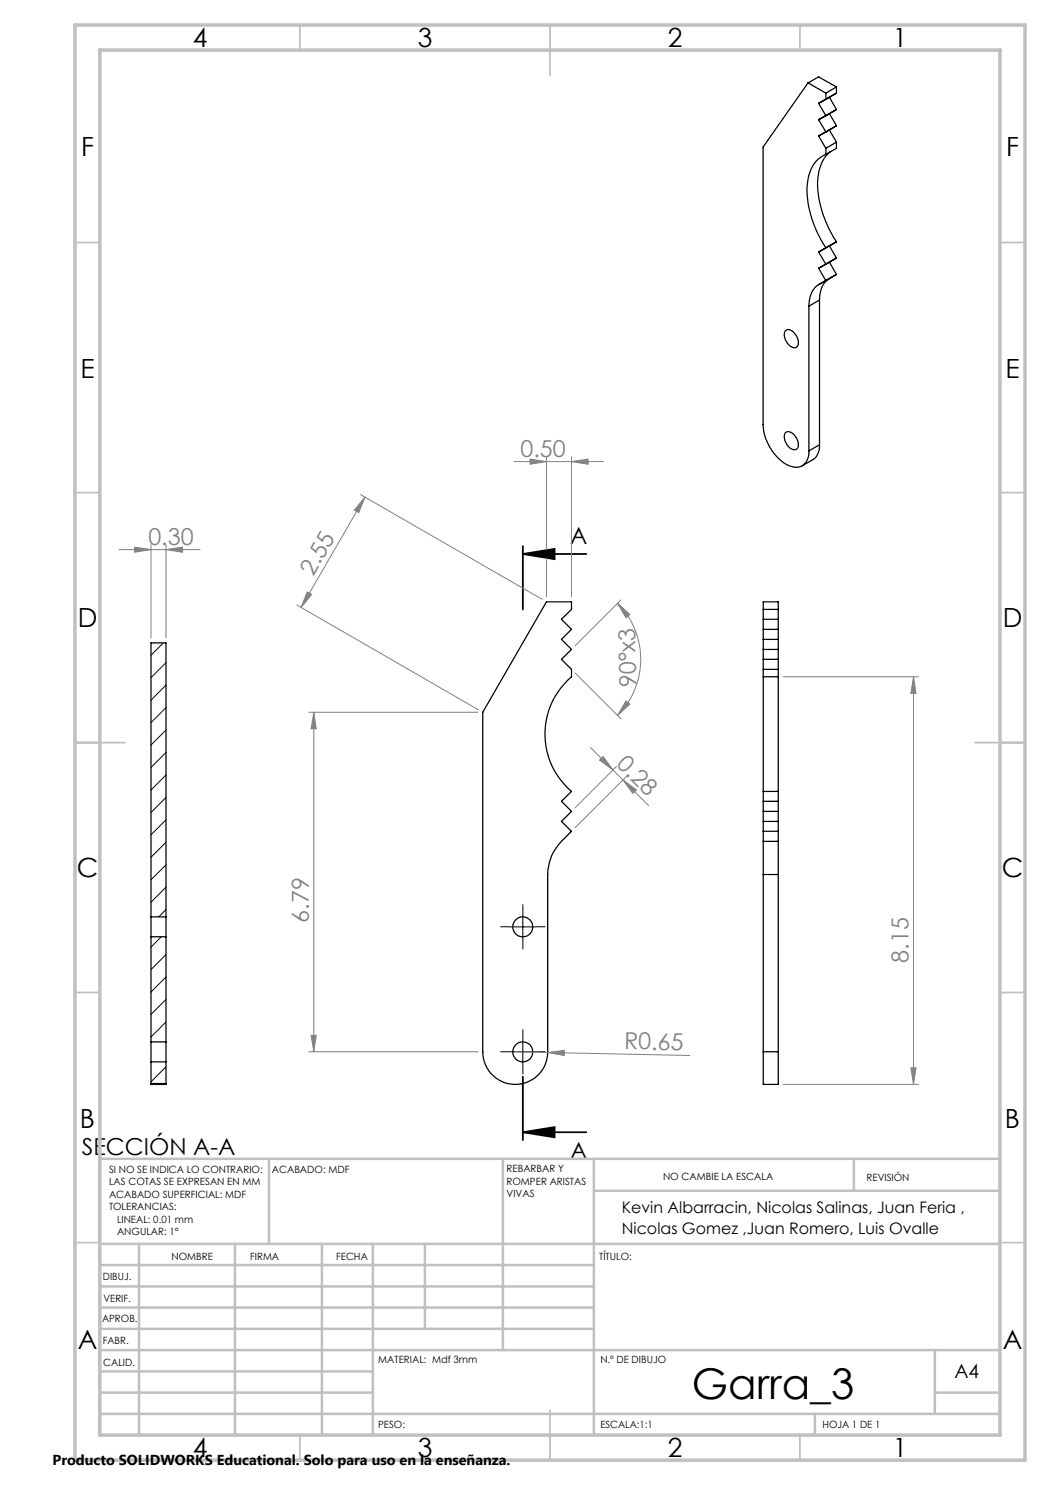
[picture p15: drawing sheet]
<svg xmlns="http://www.w3.org/2000/svg" width="210mm" height="297mm" viewBox="0 0 210 297" stroke-linecap="round" stroke-linejoin="round" font-family="sans-serif">
<defs><g id="words">
<text font-size="8.5" x="138.4" y="279.7">Garra_3</text>
<g font-size="5.3">
<text x="38.5" y="9.5">4</text>
<text x="83.5" y="9.5">3</text>
<text x="133.6" y="9.5">2</text>
<text x="178.6" y="9.5">1</text>
<text x="16.2" y="31.2">F</text>
<text x="201.2" y="31.2">F</text>
<text x="16.1" y="75.5">E</text>
<text x="201.1" y="75.5">E</text>
<text x="15.5" y="125.5">D</text>
<text x="200.5" y="125.5">D</text>
<text x="15.4" y="175.5">C</text>
<text x="200.4" y="175.5">C</text>
<text x="16" y="225.5">B</text>
<text x="201" y="225.5">B</text>
<text x="15.5" y="269.7">A</text>
<text x="200.5" y="269.7">A</text>
<text x="38.5" y="291.5">4</text>
<text x="83.5" y="291.5">3</text>
<text x="133.6" y="291.5">2</text>
<text x="178.6" y="291.5">1</text>
</g>
<g font-size="4.7" fill="#808080">
<text x="104.1" y="91.3">0.50</text>
<text x="29.7" y="108.9">0.30</text>
<text x="62.6" y="115.3" transform="rotate(-60 62.6 115.3)">2.55</text>
<text x="127.3" y="137.4" transform="rotate(-91 127.3 137.4)">90°x3</text>
<text x="123.1" y="153.1" transform="rotate(45 123.1 153.1)">0.28</text>
<text x="61.8" y="184.5" transform="rotate(-90 61.8 184.5)">6.79</text>
<text x="181.7" y="192.5" transform="rotate(-90 181.7 192.5)">8.15</text>
<text x="124.8" y="209.8" transform="rotate(1 124.8 209.8)">R0.65</text>
</g>
<g font-size="4.7">
<text x="114" y="108.8">A</text>
<text x="16.4" y="230.9">SECCIÓN A-A</text>
<text x="114" y="231.7">A</text>
</g>
<text font-size="3.9" x="190.9" y="275.5">A4</text>
<g font-size="3.2">
<text x="124.4" y="242.6">Kevin Albarracin, Nicolas Salinas, Juan Feria ,</text>
<text x="124.4" y="246.8">Nicolas Gomez ,Juan Romero, Luis Ovalle</text>
</g>
<text font-size="2.9" x="10.5" y="292.9">Producto SOLIDWORKS Educational. Solo para uso en la enseñanza.</text>
<g font-size="2">
<text x="21.8" y="234.6">SI NO SE INDICA LO CONTRARIO:</text>
<text x="21.8" y="237.1">LAS COTAS SE EXPRESAN EN MM</text>
<text x="21.8" y="239.6">ACABADO SUPERFICIAL: MDF</text>
<text x="54.4" y="234.6">ACABADO: MDF</text>
<text x="101.3" y="234.5">REBARBAR Y</text>
<text x="101.3" y="237">ROMPER ARISTAS</text>
<text x="101.3" y="239.5">VIVAS</text>
<text x="132.6" y="236">NO CAMBIE LA ESCALA</text>
<text x="173.3" y="236.2">REVISIÓN</text>
<text x="21.8" y="242.1">TOLERANCIAS:</text>
<text x="23.4" y="244.6">LINEAL: 0.01 mm</text>
<text x="23.4" y="247.1">ANGULAR: 1°</text>
<text x="34.3" y="252">NOMBRE</text>
<text x="50" y="251.9">FIRMA</text>
<text x="67.2" y="251.9">FECHA</text>
<text x="119.9" y="251.9">TÍTULO:</text>
<text x="20.6" y="256.1">DIBUJ.</text>
<text x="20.7" y="260.3">VERIF.</text>
<text x="20.4" y="264.4">APROB.</text>
<text x="20.5" y="268.8">FABR.</text>
<text x="20.7" y="273.1">CALID.</text>
<text x="75.6" y="272.5">MATERIAL: Mdf 3mm</text>
<text x="120.1" y="272.5">N.º DE DIBUJO</text>
<text x="75.6" y="285.5">PESO:</text>
<text x="120.1" y="285.6">ESCALA:1:1</text>
<text x="164.5" y="285.6">HOJA 1 DE 1</text>
</g>
</g></defs>
<g fill="none" stroke="#000" stroke-width=".25">
<path d="M161.6 16.6l-9 12.8v55.5a9.8 9.8 0 0 0 5.6 8.4 2.6 2.6 0 0 0 3.6-2.6v-.5M161.6 16.6l3.6 2M161.6 16.6l2.1-1.2 3.6 2M165.2 18.6v1.3M165.2 19.9l-1.5 .8M165.9 19.4l1.4 2.5M167.3 17.4l-2.1 1.2M167.3 18.6l-2.1 1.3M167.3 17.4v1.2M167.3 18.6l-3.6 2.1M163.7 20.7l1.5 2.4M163.7 24l1.5 2.4 2.1-1.3"/>
<path d="M165.2 30.9a6.5 6.5 0 0 0-3.7 5.9 21.1 21.1 0 0 0 3.7 12.8M165.2 29.7v1.2M165.2 23.1l-1.5 .9M165.9 26l-2.2 1.2 1.5 2.5M165.9 22.7l1.4 2.4M165.9 26l1.4 2.4M166 30.4a8.7 8.7 0 0 0-2.4 7.7 22.5 22.5 0 0 0 3.7 10.3M167.3 28.4v1.3l-2.1 1.2M167.3 21.9l-2.1 1.2M167.3 21.9l-3.6 2.1M167.3 25.1l-1.4 .9M167.3 28.4l-2.1 1.3"/>
<path d="M163.7 56.9a4.7 4.7 0 0 0-1.9 4.3M163.7 50.4l1.5 2.4M163.7 53.7l1.5 2.4M165.2 49.6l-1.5 .8M165.2 52.8l-1.5 .9M165.2 56.1l-1.5 .8M165.9 55.7a4.6 4.6 0 0 0-2 4.3M165.9 49.2l1.4 2.4M165.9 52.4l1.4 2.5M167.3 48.4l-2.1 1.2M167.3 48.4l-3.6 2M167.3 51.6l-2.1 1.2"/>
<path d="M167.3 51.6l-3.6 2.1M167.3 54.9l-2.1 1.2M167.3 54.9l-3.6 2M157.1 66.2a1.21 1.21 0 0 1 1.8 .4 2.09 2.09 0 0 1 .4 2.8 1.67 1.67 0 0 1-2.1-1.2l-.4-1.3zM161.8 61.2v29M163.9 60l-2.1 1.2M163.9 60v29M157.1 86.6a1.37 1.37 0 0 1 2 .7 1.96 1.96 0 0 1 .2 2.5 1.97 1.97 0 0 1-2.2-1.5l-.3-1zM163.9 89a3.2 3.2 0 0 1-1.3 2.9l-2.2 1.3M163.9 89l-2.1 1.2M109.3 120.4h5v1.5l-2 2 2 2-2 2 2 2-2 2 2 2v1.5a15 15 0 0 0 0 22.9l-2 2 2 2-2 2 2 2a13.2 13.2 0 0 0-4.2 5.4l-.4 1.6-.2 1.6v35.5a6.5 6.5 0 0 1-6.5 6.5 6.5 6.5 0 0 1-6.4-6.5v-68zM152.6 135.4v22.9"/>
<path d="M152.6 135.4v-15h3v15M152.6 133.9h3M152.6 131.9h3M152.6 135.4h3M152.6 129.9h3M152.6 127.9h3M152.6 125.9h3M152.6 123.9h3M152.6 121.9h3M155.6 135.4v22.9M152.6 158.3v10M152.6 158.3h3"/>
<path d="M155.6 158.3v10M152.6 168.3v6.6M152.6 174.9v35.5M152.6 160.3h3M152.6 162.3h3M152.6 164.3h3M152.6 166.3h3M152.6 168.3h3M152.6 174.9h3M155.6 168.3v6.6M155.6 174.9v35.5M30.2 183.4v4"/>
<path d="M30.2 183.4v-54.8h3v54.8M30.2 187.4v21M30.2 183.4h3M30.2 187.4h3M33.2 183.4v4M33.2 187.4v21M30.2 208.4v4M30.2 216.7v.2h3v-.2M30.2 212.4h3M30.2 216.7h3M30.2 212.4v4.3M30.2 208.4h3"/>
<path d="M33.2 208.4v4M33.2 212.4v4.3M152.6 210.4v6.5h3v-6.5M152.6 210.4h3"/>
<circle cx="104.5" cy="185.4" r="1.99"/>
<circle cx="104.5" cy="210.4" r="1.99"/>
</g>
<g fill="none" stroke="#000" stroke-width=".2">
<path d="M32.7 128.6l-2.5 2.5M33.2 132.5l-3 3M33.2 137l-3 3M33.2 141.5l-3 3M33.2 146l-3 3M33.2 150.5l-3 3M33.2 155l-3 3M33.2 159.5l-3 3M33.2 164l-3 3M33.2 168.4l-3 3M33.2 173l-3 3M33.2 177.4l-3 3"/>
<path d="M32.2 187.4l-2 2M33.2 181.9l-1.5 1.5M33.2 190.9l-3 3M33.2 195.4l-3 3M33.2 199.9l-3 3M102.1 185.4h5M104.6 182.9v5M33.2 213.4l-3 3M33.2 204.4l-3 3M102.1 210.4h5M104.6 207.9v5"/>
</g>
<path d="M104.6 110.8h12.7M104.6 109.2v12.7M104.6 110.8l6.3-1v2zM104.6 215.3v12.7M104.6 226.4h12.7M104.6 226.4l6.3-1v2.1z" fill="none" stroke="#000" stroke-width=".35"/>
<g fill="none" stroke="#808080" stroke-width=".2">
<path d="M72.1 98.9l36.3 21M73 99.4l-1.2 3.1-.9-.5zM73 99.4l-12.8 22.1M102.8 92.3h17.8M106 91.8l3.3 .5-3.3 .5zM109.3 91.3v28.1M114.3 92.3l3.3-.5v1zM114.3 91.3v28.1M23.8 109.9h16.2M26.9 109.4l3.3 .5-3.3 .6zM30.2 108.9v18.7M33.2 109.9l3.3-.5v1.1z"/>
<path d="M33.2 108.9v18.7M61.5 118.4l.8 .5-2.1 2.6zM124.2 120l-9.2 9.2M59.4 121l36.3 21M115 134.6l9.2 9.2M123.5 120.7l2.5 2.2-.8 .6zM123.5 120.7a15.8 15.8 0 0 1 0 22.4M156.6 135.4h27.1M182.7 135.4v81.5M182.7 135.4l.5 3.3h-1zM61.8 142.4h33.8M62.8 142.4l.5 3.4h-1.1z"/>
<path d="M62.8 142.4v68M118.1 149.5l6.5 6.5M119.9 152l.7-.7 2 2.7zM123.3 153.3l-8.3 8.3M124.6 156l5.1 5.1M124.6 156l2.7 2-.7 .7zM125.2 140.2l.8 .6-2.5 2.3zM125.3 155.3l-10.3 10.3M61.8 210.4h33.8M62.2 207.1h1.1l-.5 3.3zM103 210.4l6.5 .1M109.5 210.5l3.4-.4v1z"/>
<path d="M109.5 210.5l28.5 .6M156.6 216.9h27.1M182.2 213.6h1l-.5 3.3z"/>
</g>
<path d="M102.1 185.4h-2M104.6 182.9v-2M104.6 187.9v2M107.1 185.4h2M102.1 210.4h-2M104.6 207.9v-2M104.6 212.9v2M107.1 210.4h2" fill="none" stroke="#000" stroke-width=".2" stroke-dasharray="15.2 1.3 1.3 1.3" stroke-linecap="butt"/>
<g fill="none" stroke="#c0c0c0" stroke-width=".35">
<path d="M60 5v5M110 5v10M160 5v5M15 48.5h5M200 48.5h5M15 98.5h5M200 98.5h5M15 148.5h10M195 148.5h10M15 198.5h5M200 198.5h5M15 248.5h5"/>
<path d="M200 248.5h5M60 287v5M110 282v10M160 287v5"/>
</g>
<g fill="none" stroke="#c0c0c0" stroke-width=".5">
<path d="M53.8 231.8v17M100.6 231.8v38.2M118.8 231.8v55.2M118.8 238.2h81.2M170.8 231.8v6.4M200 231.8h-180v55.2M20 248.8h180M20 257.3h98.8M20 253h98.8M27.8 248.8v38.2M47 248.8v38.2M64.4 248.8v38.2"/>
<path d="M74.6 248.8v38.2M85 248.8v17M20 265.8h98.8M20 261.5h98.8M20 278.5h54.6M20 274.3h54.6M20 270h180M187 278.5h13M187 270v12.8M20 282.8h180M163 282.8v4.2"/>
</g>
<path d="M15 5h190v287h-190zM20 10h180v277h-180z" fill="none" stroke="#c0c0c0" stroke-width=".7"/>
<path d="M104.6 110.8l6.3-1v2zM104.6 226.4l6.3-1v2.1z" fill="#000"/>
<g fill="#808080">
<path d="M109.5 210.5l3.4-.4v1z"/>
<path d="M124.6 156l2.7 2-.7 .7zM119.9 152l.7-.7 2 2.7z"/>
<path d="M114.3 92.3l3.3-.5v1zM106 91.8l3.3 .5-3.3 .5zM33.2 109.9l3.3-.5v1.1zM26.9 109.4l3.3 .5-3.3 .6z"/>
<path d="M73 99.4l-1.2 3.1-.9-.5zM61.5 118.4l.8 .5-2.1 2.6z"/>
<path d="M182.2 213.6h1l-.5 3.3zM182.7 135.4l.5 3.3h-1z"/>
<path d="M62.8 142.4l.5 3.4h-1.1zM62.2 207.1h1.1l-.5 3.3z"/>
<path d="M125.2 140.2l.8 .6-2.5 2.3zM123.5 120.7l2.5 2.2-.8 .6z"/>
</g>
<use href="#words"/>
</svg>
